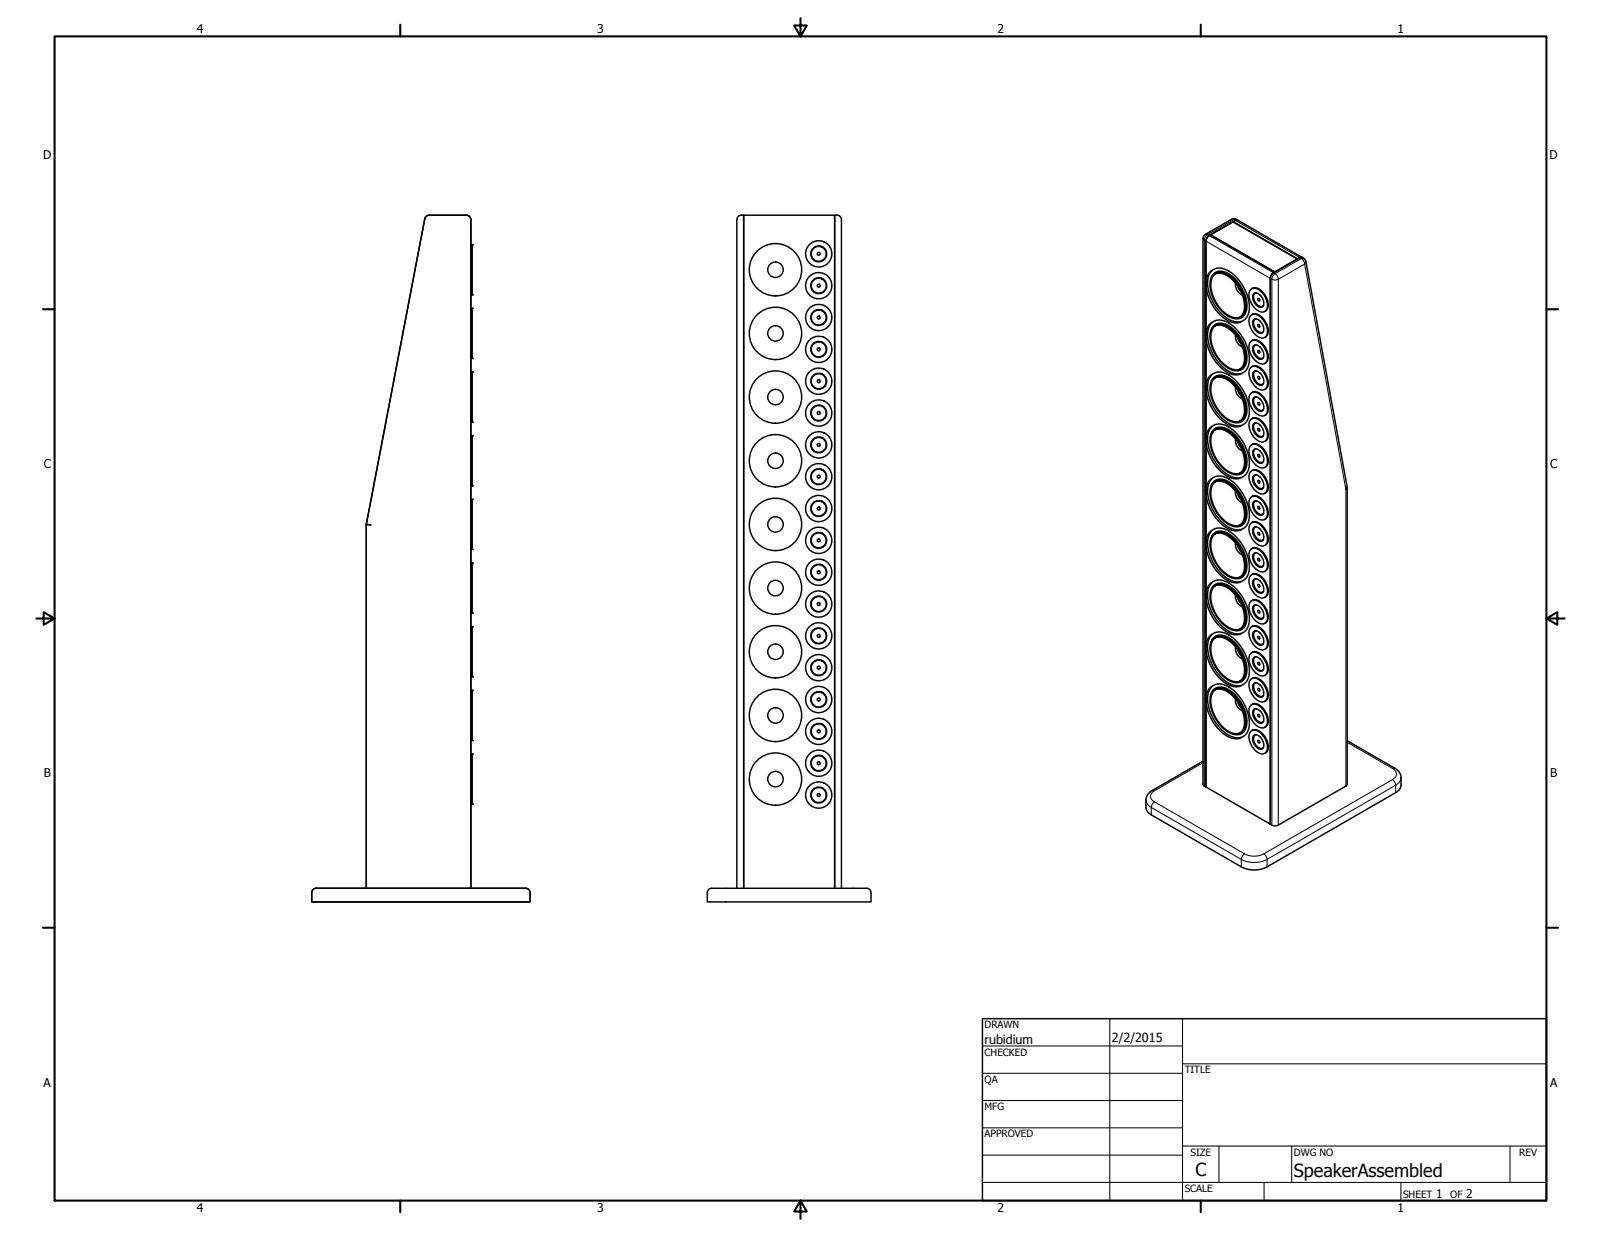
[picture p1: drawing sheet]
<svg xmlns="http://www.w3.org/2000/svg" width="559mm" height="432mm" viewBox="0 0 559 432" stroke-linecap="round" stroke-linejoin="round" font-family="sans-serif">
<defs><g id="words">
<g font-size="6.3">
<text x="417.2" y="410.6">C</text>
<text x="451.6" y="410.7">SpeakerAssembled</text>
</g>
<g font-size="4.4">
<text x="343.7" y="364.3">rubidium</text>
<text x="388.1" y="363.7">2/2/2015</text>
</g>
<g font-size="4.2">
<text x="68.7" y="11.7">4</text>
<text x="208.4" y="11.7">3</text>
<text x="348.1" y="11.7">2</text>
<text x="487.8" y="11.7">1</text>
<text x="15.1" y="55.5">D</text>
<text x="540.9" y="55.5">D</text>
<text x="15.3" y="163.4">C</text>
<text x="541" y="163.4">C</text>
<text x="15.3" y="271.4">B</text>
<text x="541.1" y="271.4">B</text>
<text x="15.2" y="379.3">A</text>
<text x="541" y="379.3">A</text>
<text x="501.3" y="418.3">1</text>
<text x="511.8" y="418.3">2</text>
<text x="68.7" y="423.2">4</text>
<text x="208.4" y="423.2">3</text>
<text x="348.1" y="423.2">2</text>
<text x="487.8" y="423.2">1</text>
</g>
<g font-size="3.5">
<text x="343.7" y="358.9">DRAWN</text>
<text x="343.7" y="368.5">CHECKED</text>
<text x="413.5" y="374.6">TITLE</text>
<text x="343.7" y="378">QA</text>
<text x="343.7" y="387.5">MFG</text>
<text x="343.7" y="397.1">APPROVED</text>
<text x="415.5" y="403.4">SIZE</text>
<text x="451.6" y="403.4">DWG NO</text>
<text x="530.3" y="403.4">REV</text>
<text x="413.5" y="416.1">SCALE</text>
<text x="489.7" y="418.3">SHEET</text>
<text x="506.2" y="418.3">OF</text>
</g>
</g></defs>
<!-- layer: Visible Narrow (ANSI) -->
<g fill="none" stroke="#000" stroke-width=".36">
<path d="M429.9 76.5h1.5M420.7 81.8l.8 .1-.7 .7-.5 1.3-.4-.7M421.5 81.9l9.2-5.3 23.5 13.6-9.1 5.3zM444.7 95.8l.2-.1a1.6 1.6 0 0 1 1.3 1.5 1.53 1.53 0 0 1-1.8 .5l-.3-.1a1.51 1.51 0 0 1 .6-1.8zM455 90.1l-.8 .1 .8 .8 .4 1.2 .4-1M470.2 259.1l15.8 9.1M400 279.3a3.2 3.2 0 0 0 1.8 2.6M402.2 275.9l.7 .1M402.9 279.9l-.7 .7-.4 1.3M402.9 276a2.06 2.06 0 0 0-1.3 2 2.06 2.06 0 0 0 1.3 1.9M402.9 279.9l31.5 18.1M419.9 266.3l-17 9.7"/>
<path d="M420.3 274.4v-190.5l23.6 13.6v190.5M469.8 274.4v-103.6l-14.4-78.6-9.2 5.3v190.5M486 272.1l.7 .8 .5 1.2M486 272.1l-44.9 25.9M486.8 268.2h-.8a2.06 2.06 0 0 1 1.4 2 2.06 2.06 0 0 1-1.4 1.9M487.2 274.1l-44.9 25.9v2.6M487.2 274.1v2.6M489 271.5a3.1 3.1 0 0 1-1.8 2.6M401.8 281.9l31.5 18.1M401.8 281.9v2.5M433.3 300v2.6M434.4 298l-.7 .8-.4 1.2"/>
<path d="M434.4 298a7.3 7.3 0 0 0 6.7 0l.8 .8 .4 1.2a9.9 9.9 0 0 1-9 0"/>
</g>
<path d="M431.9 76.8l-.8-.4-1.2 .1-9.2 5.4-.6 .5-.2 .8v190.5l.4 .7M432 76.9l23 13.3 .7 .7 14.5 79.1-.4 .8M422 82.2l-.8 1-.3 1M444.5 95.2l-.7 .7-.4 1.3M454.5 89.8l-.8 .1h.8M470.2 170.1v103.6l-.4 .7M470.2 258.6l16.6 9.6a3.9 3.9 0 0 1 2.2 3.3v2.6a3.1 3.1 0 0 1-1.8 2.6l-44.9 25.9a9.9 9.9 0 0 1-9 0l-31.5-18.2a3.3 3.3 0 0 1-1.8-2.5v-2.6a4 4 0 0 1 2.2-3.4l17.7-10.2M443.9 288l1 .3 1.3-.3" fill="none" stroke="#000" stroke-width=".51"/>
<!-- layer: Visible (ANSI) -->
<g fill="none" stroke="#000" stroke-width=".51">
<path d="M162.8 75.1h-13l-.8 .3-.7 1-20.5 106.7M162.8 75.1a1.58 1.58 0 0 1 1.6 1.6v233.4M258.8 75.1h.8v1.6M258.8 75.1a1.6 1.6 0 0 0-1.6 1.6v233.4M432 76.9h-.6l-1 .6M164.4 86.6l.4-1.2v17.5l-.4-1.2M164.8 85.4h.4M420.9 84.2v190.5l-.6-.3M420.9 84.2v190.5l22.5 13v-190.5v190.5l.5 .3M422 82.2l-.8 1-.3 1M422 82.2l8.4-4.8 22.5 13 .8-.5-9.2 5.3 .4-.2-22.4-13zM422.5 82l7.8-4.6 22.5 13-7.9 4.6z"/>
<path d="M423.1 94.4a6.6 6.6 0 0 0-1.8 7.4 14.8 14.8 0 0 0 9.1 10.8l1.8 .1 1.2-.5M423.1 94.4a5.2 5.2 0 0 1 6.3 .6 15.5 15.5 0 0 1 6.5 14.1 4.1 4.1 0 0 1-6.5 2.6 15.2 15.2 0 0 1-7.7-15.1l.6-1.3zM423.6 95.5a4.5 4.5 0 0 1 5.9 .5 13.3 13.3 0 0 1 5.4 12.8 3.7 3.7 0 0 1-5.6 1.9 13.4 13.4 0 0 1-6.7-13.3zM423.8 95.7a5.5 5.5 0 0 1 6.7 1.9 12.2 12.2 0 0 1 3.8 11.3l-.6 1.1-1.1 .9a6 6 0 0 0 1.3-7.2 12 12 0 0 0-7.7-8.3h-1.3zM424.1 95.6a6.6 6.6 0 0 0-.8 7.5 11.3 11.3 0 0 0 8 7.8l1.6-.2M424.3 95.5a5.7 5.7 0 0 1 6.7 2.2 11.9 11.9 0 0 1 3.5 11.2l-.6 1-.9 .7M431.2 98.8a3.9 3.9 0 0 0 2.4 4.1M431.6 98.3l-.2 .2M431.9 98.6v.5M432 99.8l1.1 2M432.6 99.7l1 1.6M164.4 108.8l.4-1.1v17.4l-.4-1.1"/>
<path d="M164.8 102.9h.4M164.8 107.7h.4M422.8 112.8a5 5 0 0 1 6.6 .3 15.5 15.5 0 0 1 6.5 14.1 4.1 4.1 0 0 1-6.5 2.7 15.1 15.1 0 0 1-7.7-15.1zM423.1 112.5a6.6 6.6 0 0 0-1.8 7.5 14.9 14.9 0 0 0 9.1 10.8h1.8l1.2-.4M423.6 113.7a4.8 4.8 0 0 1 6.4 .8 13.3 13.3 0 0 1 4.9 12.5 3.8 3.8 0 0 1-6.1 1.6 13.5 13.5 0 0 1-6.2-13.1zM423.8 113.9a5.4 5.4 0 0 1 6.7 1.8 12.2 12.2 0 0 1 3.8 11.3l-.8 1.4-.9 .6a6 6 0 0 0 1.3-7.1 12.1 12.1 0 0 0-7.7-8.4h-1.3zM424.1 113.7a6.6 6.6 0 0 0-.8 7.6 11.3 11.3 0 0 0 8 7.8l1.6-.3M424.3 113.6a5.7 5.7 0 0 1 6.7 2.2 12 12 0 0 1 3.5 11.2l-.6 1.1-.9 .7M431.2 117a3.9 3.9 0 0 0 2.4 4.1M431.6 116.4l-.2 .2M431.9 116.8v.5M432 118l1.1 1.9"/>
<path d="M432.6 117.8l1 1.6M433.7 102.3l.4 .2M434.3 102.9l-.3 .1M436.6 110.1a3 3 0 0 1 4.1 1.4 5.3 5.3 0 0 1 1.2 6 2.86 2.86 0 0 1-4.2-1.1 5.3 5.3 0 0 1-1.1-6.3zM436.6 101a3 3 0 0 1 4.1 1.4 5.1 5.1 0 0 1 1 6.2 3.2 3.2 0 0 1-4.2-1.7 5 5 0 0 1-.9-5.9zM436.6 119.2a3.1 3.1 0 0 1 4.1 1.3 5.3 5.3 0 0 1 1.2 6 2.85 2.85 0 0 1-4.2-1.1 5.3 5.3 0 0 1-1.1-6.2zM436.9 109.9a3.2 3.2 0 0 1 4.2 1.5 5 5 0 0 1 .8 6.1l-.4 .3M436.9 100.8a3.4 3.4 0 0 1 4.4 1.9 4.7 4.7 0 0 1 .6 5.7l-.4 .3M436.9 119a3.2 3.2 0 0 1 4.2 1.5 5 5 0 0 1 .8 6.1l-.4 .3M437.6 111.6a2.4 2.4 0 0 1 3.1 1.8 1.83 1.83 0 0 1-.7 3 3.6 3.6 0 0 1-2.4-4.8zM437.6 102.5a2.4 2.4 0 0 1 3.1 1.8 1.83 1.83 0 0 1-.7 3 3.6 3.6 0 0 1-2.4-4.8zM438.5 111.3a1.68 1.68 0 0 0-.7 2.7l.8 1.2a1.57 1.57 0 0 0 2.4 .5"/>
<path d="M438.5 102.3a1.65 1.65 0 0 0-.7 2.6l.6 .9a1.66 1.66 0 0 0 2.6 .8M439.1 113.3l.4 .1a.43 .43 0 0 1 .2 .5 .43 .43 0 0 1-.5 .2 .43 .43 0 0 1-.2-.6zM439.1 104.2l.4 .1a.43 .43 0 0 1 .2 .6 .43 .43 0 0 1-.6 .2 .43 .43 0 0 1-.1-.6zM164.4 131l.4-1.1v17.4l-.4-1.1M164.8 125.1h.4M164.8 129.9h.4M422.8 130.9a5.3 5.3 0 0 1 7.1 .7 15.4 15.4 0 0 1 6 13.8 4.1 4.1 0 0 1-6.5 2.6 15.2 15.2 0 0 1-7.7-15.1zM423.1 130.7a6.6 6.6 0 0 0-1.8 7.4 14.8 14.8 0 0 0 9.1 10.8l1.4 .1 1.6-.5M423.6 131.8a4.6 4.6 0 0 1 5.9 .5 13.7 13.7 0 0 1 5.5 12.4 3.6 3.6 0 0 1-5.7 2.3 13.4 13.4 0 0 1-6.7-13.4zM423.8 132a5.5 5.5 0 0 1 6.7 1.9 12.3 12.3 0 0 1 3.8 11.3l-.8 1.3-.9 .7a6 6 0 0 0 1.3-7.2 12 12 0 0 0-7.7-8.3h-1.3zM424.1 131.9a6.6 6.6 0 0 0-.8 7.5 11.3 11.3 0 0 0 8 7.8l1.6-.2M424.3 131.8a5.7 5.7 0 0 1 6.7 2.1 12 12 0 0 1 3.5 11.3l-.6 1-.9 .7"/>
<path d="M431.2 135.1a3.8 3.8 0 0 0 2.4 4.1M431.6 134.6l-.2 .2M431.9 134.9v.5M432 136.1l1.1 2M432.6 136l1 1.6M433.7 120.4l.4 .2M433.7 138.5l.4 .3M434.3 121.1h-.3M434.3 139.2l-.3 .1M436.6 128.3a3 3 0 0 1 4.1 1.3 5.1 5.1 0 0 1 1 6.2 3.2 3.2 0 0 1-4.2-1.6 5 5 0 0 1-.9-5.9zM436.6 137.3a3 3 0 0 1 4.1 1.4 5.3 5.3 0 0 1 1.2 6 2.86 2.86 0 0 1-4.2-1.1 5.3 5.3 0 0 1-1.1-6.3zM436.9 128a3.4 3.4 0 0 1 4.4 1.9 4.7 4.7 0 0 1 .6 5.7l-.4 .4"/>
<path d="M436.9 137.1a3.2 3.2 0 0 1 4.2 1.5 5 5 0 0 1 .8 6.1l-.4 .3M437.6 120.6a2.4 2.4 0 0 1 3.1 1.9 1.83 1.83 0 0 1-.7 3 3.6 3.6 0 0 1-2.4-4.9zM437.6 129.7a2.4 2.4 0 0 1 3.1 1.9 1.83 1.83 0 0 1-.7 2.9 3.6 3.6 0 0 1-2.4-4.8zM437.6 138.8a2.4 2.4 0 0 1 3.1 1.8 1.83 1.83 0 0 1-.7 3 3.6 3.6 0 0 1-2.4-4.8zM438.5 120.4a1.66 1.66 0 0 0-.7 2.7l.6 .9a1.69 1.69 0 0 0 2.6 .8M438.5 129.5a1.65 1.65 0 0 0-.7 2.6l.6 1a1.69 1.69 0 0 0 2.6 .7M438.5 138.5a1.68 1.68 0 0 0-.7 2.7l.8 1.2a1.57 1.57 0 0 0 2.4 .5M439.1 122.3l.4 .1a.43 .43 0 0 1 .2 .6 .43 .43 0 0 1-.6 .2 .43 .43 0 0 1-.1-.6zM439.1 131.4l.4 .1a.43 .43 0 0 1 .2 .6 .43 .43 0 0 1-.6 .2 .43 .43 0 0 1-.1-.6zM164.4 153.3l.4-1.2v17.5l-.4-1.2M164.8 147.3h.4M164.8 152.1h.4"/>
<path d="M423.1 148.8a6.6 6.6 0 0 0-1.8 7.5 14.8 14.8 0 0 0 9.1 10.7l1.8 .1 1.2-.4M423.1 148.8a5.4 5.4 0 0 1 6.8 1 15.4 15.4 0 0 1 6 13.7 4.1 4.1 0 0 1-6.5 2.7 15.2 15.2 0 0 1-7.7-15.1l.6-1.3zM423.6 150a4.5 4.5 0 0 1 5.9 .4 13.3 13.3 0 0 1 5.4 12.9 3.6 3.6 0 0 1-5.6 1.8 13.4 13.4 0 0 1-6.7-13.3zM423.8 150.2a5.5 5.5 0 0 1 6.7 1.8 12.2 12.2 0 0 1 3.8 11.3l-.6 1.1-1.1 .9a6 6 0 0 0 1.3-7.1 12 12 0 0 0-7.7-8.4h-1.3zM424.1 150a6.6 6.6 0 0 0-.8 7.6 11.3 11.3 0 0 0 8 7.8l1.6-.3M424.3 149.9a5.7 5.7 0 0 1 6.7 2.2 11.9 11.9 0 0 1 3.5 11.2l-.6 1.1-.9 .7M431.2 153.3a3.9 3.9 0 0 0 2.4 4.1M431.6 152.7l-.2 .3M431.9 153.1v.4M432 154.3l1.1 1.9M432.6 154.1l1 1.6M433.7 156.7l.4 .2"/>
<path d="M434.3 157.4h-.3M436.6 146.4a3.1 3.1 0 0 1 4.1 1.4 5.3 5.3 0 0 1 1.2 6 2.85 2.85 0 0 1-4.2-1.1 5.3 5.3 0 0 1-1.1-6.3zM436.6 155.5a3 3 0 0 1 4.1 1.3 5.1 5.1 0 0 1 1 6.2 3.2 3.2 0 0 1-4.2-1.6 5 5 0 0 1-.9-5.9zM436.9 146.2a3.2 3.2 0 0 1 4.2 1.5 5 5 0 0 1 .8 6.1l-.4 .3M436.9 155.2a3.4 3.4 0 0 1 4.4 1.9 4.7 4.7 0 0 1 .6 5.8l-.4 .3M437.6 147.9a2.4 2.4 0 0 1 3.1 1.8 1.81 1.81 0 0 1-.7 3 3.6 3.6 0 0 1-2.4-4.8zM437.6 157a2.4 2.4 0 0 1 3.1 1.8 1.83 1.83 0 0 1-.7 2.9 3.6 3.6 0 0 1-2.4-4.7zM438.5 147.6a1.66 1.66 0 0 0-.7 2.7l.6 .9a1.69 1.69 0 0 0 2.6 .8M438.5 156.7a1.65 1.65 0 0 0-.7 2.6l.6 1a1.69 1.69 0 0 0 2.6 .7M439.1 140.5l.4 .1a.43 .43 0 0 1 .2 .6 .43 .43 0 0 1-.5 .2 .43 .43 0 0 1-.2-.6zM439.1 149.6l.4 .1a.43 .43 0 0 1 .2 .6 .43 .43 0 0 1-.6 .1 .43 .43 0 0 1-.1-.6zM439.1 158.6l.4 .2a.43 .43 0 0 1 .2 .5 .43 .43 0 0 1-.6 .2 .43 .43 0 0 1-.1-.6z"/>
<path d="M164.4 175.5l.4-1.2v17.5l-.4-1.2M164.8 169.6h.4M164.8 174.3h.4M422.8 167.2a5 5 0 0 1 6.6 .3 15.5 15.5 0 0 1 6.5 14.2 4.1 4.1 0 0 1-6.5 2.6 15.1 15.1 0 0 1-7.7-15.1zM423.1 167a6.6 6.6 0 0 0-1.8 7.4 14.8 14.8 0 0 0 9.1 10.8l1.8 .1 1.2-.5M423.6 168.1a4.8 4.8 0 0 1 6.4 .8 13.3 13.3 0 0 1 4.9 12.5 3.8 3.8 0 0 1-6.1 1.6 13.5 13.5 0 0 1-6.2-13.1zM423.8 168.3a5.4 5.4 0 0 1 6.7 1.9 12.2 12.2 0 0 1 3.8 11.2l-.8 1.4-.9 .7a6 6 0 0 0 1.3-7.2 12.1 12.1 0 0 0-7.7-8.3h-1.3zM424.1 168.2a6.6 6.6 0 0 0-.8 7.5 11.3 11.3 0 0 0 8 7.8l1.6-.2M424.3 168.1a5.7 5.7 0 0 1 6.7 2.1 12 12 0 0 1 3.5 11.3l-.6 1-.9 .7M431.2 171.4a3.9 3.9 0 0 0 2.4 4.1M431.6 170.8l-.2 .3M431.9 171.2v.5"/>
<path d="M432 172.4l1.1 2M432.6 172.3l1 1.6M433.7 174.8l.4 .2M434.3 175.5h-.3M436.6 164.5a3 3 0 0 1 4.1 1.4 5.3 5.3 0 0 1 1.2 6 2.86 2.86 0 0 1-4.2-1.1 5.3 5.3 0 0 1-1.1-6.3zM436.6 173.6a3.1 3.1 0 0 1 4.1 1.4 5.3 5.3 0 0 1 1.2 6 2.85 2.85 0 0 1-4.2-1.1 5.3 5.3 0 0 1-1.1-6.3zM436.9 164.3a3.2 3.2 0 0 1 4.2 1.5 5 5 0 0 1 .8 6.1l-.4 .3M436.9 173.4a3.2 3.2 0 0 1 4.2 1.5 5 5 0 0 1 .8 6.1l-.4 .3M437.6 166a2.4 2.4 0 0 1 3.1 1.9 1.83 1.83 0 0 1-.7 2.9 3.6 3.6 0 0 1-2.4-4.8zM437.6 175.1a2.4 2.4 0 0 1 3.1 1.8 1.81 1.81 0 0 1-.7 3 3.6 3.6 0 0 1-2.4-4.8zM438.5 165.8a1.68 1.68 0 0 0-.7 2.6l.8 1.2a1.57 1.57 0 0 0 2.4 .5M438.5 174.8a1.66 1.66 0 0 0-.7 2.7l.6 .9a1.69 1.69 0 0 0 2.6 .8"/>
<path d="M439.1 167.7l.4 .1a.43 .43 0 0 1 .2 .6 .43 .43 0 0 1-.5 .2 .43 .43 0 0 1-.2-.6zM439.1 176.8l.4 .1a.43 .43 0 0 1 .2 .6 .43 .43 0 0 1-.6 .2 .43 .43 0 0 1-.1-.7zM129.4 183.2l-1.6-.1v127M164.4 197.7l.4-1.1v17.4l-.4-1.1M164.8 191.8h.4M164.8 196.6h.4M422.8 185.4a4.9 4.9 0 0 1 6.6 .3 15.5 15.5 0 0 1 6.5 14.1 4.1 4.1 0 0 1-6.5 2.7 15.2 15.2 0 0 1-7.7-15.1zM423.1 185.1a6.6 6.6 0 0 0-1.8 7.5 14.8 14.8 0 0 0 9.1 10.7l1.4 .2 1.6-.5M423.6 186.2a4.6 4.6 0 0 1 5.9 .5 13.7 13.7 0 0 1 5.5 12.4 3.6 3.6 0 0 1-5.7 2.3 13.4 13.4 0 0 1-6.7-13.3zM423.8 186.5a5.5 5.5 0 0 1 6.7 1.8 12.3 12.3 0 0 1 3.8 11.3l-.8 1.4-.9 .6a6 6 0 0 0 1.3-7.1 12 12 0 0 0-7.7-8.4h-1.3zM424.1 186.3a6.6 6.6 0 0 0-.8 7.6 11.3 11.3 0 0 0 8 7.8l1.6-.3M424.3 186.2a5.7 5.7 0 0 1 6.7 2.2 12 12 0 0 1 3.5 11.2l-.6 1.1-.9 .7"/>
<path d="M431.2 189.6a3.8 3.8 0 0 0 2.4 4M431.6 189l-.2 .3M431.9 189.4v.4M432 190.6l1.1 1.9M432.6 190.4l1 1.6M433.7 193l.4 .2M434.3 193.7h-.3M436.6 182.7a3 3 0 0 1 4.1 1.4 5.1 5.1 0 0 1 1 6.1 3.2 3.2 0 0 1-4.2-1.6 5 5 0 0 1-.9-5.9zM436.6 191.8a3 3 0 0 1 4.1 1.3 5.3 5.3 0 0 1 1.2 6 2.86 2.86 0 0 1-4.2-1.1 5.3 5.3 0 0 1-1.1-6.2zM436.9 182.5a3.4 3.4 0 0 1 4.4 1.9 4.7 4.7 0 0 1 .6 5.7l-.4 .3M436.9 191.5a3.2 3.2 0 0 1 4.2 1.6 5 5 0 0 1 .8 6l-.4 .4M437.6 184.2a2.4 2.4 0 0 1 3.1 1.8 1.83 1.83 0 0 1-.7 3 3.6 3.6 0 0 1-2.4-4.8z"/>
<path d="M437.6 193.2a2.4 2.4 0 0 1 3.1 1.9 1.83 1.83 0 0 1-.7 2.9 3.6 3.6 0 0 1-2.4-4.8zM438.5 183.9a1.65 1.65 0 0 0-.7 2.7l.6 .9a1.69 1.69 0 0 0 2.6 .8M438.5 193a1.68 1.68 0 0 0-.7 2.6l.8 1.2a1.57 1.57 0 0 0 2.4 .5M439.1 185.9h.4a.44 .44 0 0 1 .3 .6 .44 .44 0 0 1-.7 .2 .44 .44 0 0 1-.1-.6zM439.1 194.9l.4 .1a.43 .43 0 0 1 .2 .6 .43 .43 0 0 1-.5 .2 .43 .43 0 0 1-.2-.6zM164.4 219.9l.4-1.1v17.4l-.4-1.1M164.8 214h.4M164.8 218.8h.4M423.1 203.2a6.6 6.6 0 0 0-1.8 7.5 14.8 14.8 0 0 0 9.1 10.8l1.8 .1 1.2-.5M423.1 203.2a5.4 5.4 0 0 1 6.8 1 15.4 15.4 0 0 1 6 13.8 4.1 4.1 0 0 1-6.5 2.6 15.2 15.2 0 0 1-7.7-15.1l.6-1.3zM423.6 204.4a4.5 4.5 0 0 1 5.9 .5 13.3 13.3 0 0 1 5.4 12.8 3.6 3.6 0 0 1-5.6 1.9 13.4 13.4 0 0 1-6.7-13.4zM424.1 204.5a6 6 0 0 1 6.9 2.4 12 12 0 0 1 3.3 10.8l-.6 1.1-.8 .8"/>
<path d="M424.1 204.5l-.3 .1a6 6 0 0 1 6.9 2.5 11.7 11.7 0 0 1 3.2 11.2l-1.3 1.5 .3-.2M424.1 204.5a6.6 6.6 0 0 0-.8 7.5 11.3 11.3 0 0 0 8 7.8l1.6-.2M424.3 204.4a5.7 5.7 0 0 1 6.7 2.1 11.9 11.9 0 0 1 3.5 11.3l-.6 1-.9 .7M431.2 207.7a3.9 3.9 0 0 0 2.4 4.1M431.6 207.1l-.2 .3M431.9 207.5v.5M432 208.7l1.1 2M432.6 208.6l1 1.6M433.7 211.1l.4 .2M434.3 211.8h-.3M436.5 210a2.92 2.92 0 0 1 4.1 1.2 5.2 5.2 0 0 1 1.1 6.2 3.1 3.1 0 0 1-4.2-1.5 5.2 5.2 0 0 1-1-5.9zM436.6 200.9a3.1 3.1 0 0 1 4.1 1.3 5.3 5.3 0 0 1 1.2 6 2.85 2.85 0 0 1-4.2-1.1 5.3 5.3 0 0 1-1.1-6.2z"/>
<path d="M436.6 219a3 3 0 0 1 4.1 1.4 5.3 5.3 0 0 1 1.2 5.9 2.86 2.86 0 0 1-4.2-1 5.3 5.3 0 0 1-1.1-6.3zM436.9 200.6a3.2 3.2 0 0 1 4.2 1.5 5 5 0 0 1 .8 6.1l-.4 .3M436.9 209.7a3.4 3.4 0 0 1 4.4 1.9 4.7 4.7 0 0 1 .6 5.7l-.4 .3M436.9 218.8a3.2 3.2 0 0 1 4.2 1.5 5 5 0 0 1 .8 6.1l-.4 .3M437.6 211.4a2.39 2.39 0 0 1 3.1 1.8 1.87 1.87 0 0 1-.6 3 3.6 3.6 0 0 1-2.5-4.8zM437.6 202.3a2.4 2.4 0 0 1 3.1 1.9 1.81 1.81 0 0 1-.7 2.9 3.6 3.6 0 0 1-2.4-4.8zM438.5 202.1a1.66 1.66 0 0 0-.7 2.6l.6 .9a1.69 1.69 0 0 0 2.6 .8M438.5 211.1a1.65 1.65 0 0 0-.7 2.7l.6 .9a1.69 1.69 0 0 0 2.6 .8M439.1 204l.4 .1a.43 .43 0 0 1 .2 .6 .43 .43 0 0 1-.6 .2 .43 .43 0 0 1-.1-.6zM439.1 213.1l.4 .1a.44 .44 0 0 1 .3 .6 .44 .44 0 0 1-.7 .2 .44 .44 0 0 1-.1-.7zM164.8 236.2h.4M422.8 221.7a5 5 0 0 1 6.6 .3 15.5 15.5 0 0 1 6.5 14.1 4.1 4.1 0 0 1-6.5 2.7 15.2 15.2 0 0 1-7.7-15.2z"/>
<path d="M422.8 239.8a4.9 4.9 0 0 1 6.6 .3 15.5 15.5 0 0 1 6.5 14.2 4.1 4.1 0 0 1-6.5 2.6 15.2 15.2 0 0 1-7.7-15.1zM423.1 221.4a6.6 6.6 0 0 0-1.8 7.5 14.8 14.8 0 0 0 9.1 10.7l1.8 .1 1.2-.4M423.1 239.5a6.6 6.6 0 0 0-1.8 7.5 14.8 14.8 0 0 0 9.1 10.8l1.4 .1 1.6-.5M423.6 222.5a4.5 4.5 0 0 1 5.9 .5 13.7 13.7 0 0 1 5.5 12.4 3.8 3.8 0 0 1-6.2 2.1 13.6 13.6 0 0 1-6.2-13.1zM424.1 222.6a6 6 0 0 1 6.9 2.5 12 12 0 0 1 3.3 10.8l-.6 1.1-.8 .7M424.1 222.6l-.3 .2a6 6 0 0 1 6.9 2.4 11.7 11.7 0 0 1 3.2 11.3l-1.3 1.4 .3-.2M424.1 222.6a6.6 6.6 0 0 0-.8 7.6 11.3 11.3 0 0 0 8 7.8l1.6-.3M424.3 222.5a5.7 5.7 0 0 1 6.7 2.2 12 12 0 0 1 3.5 11.2l-.6 1.1-.9 .6M431.2 225.9a3.9 3.9 0 0 0 2.4 4M431.6 225.3l-.2 .2M431.9 225.6v.5M432 226.8l1.1 2"/>
<path d="M432.6 226.7l1 1.6M433.7 229.3l.4 .2M434.3 229.9l-.3 .1M436.6 228.1a3.1 3.1 0 0 1 4.1 1.3 5.3 5.3 0 0 1 1.2 6 2.85 2.85 0 0 1-4.2-1.1 5.3 5.3 0 0 1-1.1-6.2zM436.6 237.2a3 3 0 0 1 4.1 1.3 5.3 5.3 0 0 1 1.2 6 2.82 2.82 0 0 1-4.2-1.1 5.3 5.3 0 0 1-1.1-6.2zM436.9 227.8a3.2 3.2 0 0 1 4.2 1.6 5 5 0 0 1 .8 6l-.4 .4M436.9 236.9a3.4 3.4 0 0 1 4.4 1.9 4.7 4.7 0 0 1 .6 5.7l-.4 .3M437.6 220.5a2.4 2.4 0 0 1 3.1 1.8 1.83 1.83 0 0 1-.7 3 3.6 3.6 0 0 1-2.4-4.8zM437.6 229.5a2.4 2.4 0 0 1 3.1 1.9 1.81 1.81 0 0 1-.7 2.9 3.6 3.6 0 0 1-2.4-4.8zM437.6 238.6a2.4 2.4 0 0 1 3.1 1.8 1.83 1.83 0 0 1-.7 3 3.6 3.6 0 0 1-2.4-4.8zM438.5 220.2a1.68 1.68 0 0 0-.7 2.7l.8 1.2a1.57 1.57 0 0 0 2.4 .5M438.5 229.3a1.66 1.66 0 0 0-.7 2.6l.6 1a1.66 1.66 0 0 0 2.6 .7"/>
<path d="M438.5 238.4a1.65 1.65 0 0 0-.7 2.6l.6 .9a1.69 1.69 0 0 0 2.6 .8M439.1 222.2h.4a.43 .43 0 0 1 .2 .6 .43 .43 0 0 1-.5 .2 .43 .43 0 0 1-.2-.6zM439.1 231.2l.4 .1a.4 .4 0 0 1 .3 .5 .4 .4 0 0 1-.4 .3l-.4-.5zM164.4 242.2l.4-1.2v17.5l-.4-1.2M164.8 258.5h.4M164.8 241h.4M423.6 240.7a4.8 4.8 0 0 1 6.4 .8 13.3 13.3 0 0 1 4.9 12.5 3.6 3.6 0 0 1-5.6 1.9 13.4 13.4 0 0 1-6.7-13.4zM424.1 240.7a6 6 0 0 1 6.9 2.5 12 12 0 0 1 3.3 10.8l-.6 1.1-.8 .8M424.1 240.7l-.3 .2a6 6 0 0 1 6.9 2.5 11.6 11.6 0 0 1 3.2 11.2l-1.3 1.4 .3-.1M424.1 240.8a6.6 6.6 0 0 0-.8 7.5 11.3 11.3 0 0 0 8 7.8l1.6-.2M424.3 240.7a5.7 5.7 0 0 1 6.7 2.1 12 12 0 0 1 3.5 11.3l-.6 1-.9 .7M431.2 244a3.8 3.8 0 0 0 2.4 4.1"/>
<path d="M431.6 243.4l-.2 .3M431.9 243.8v.5M432 245l1.1 2M432.6 244.8l1 1.7M433.7 247.4l.4 .2M434.3 248.1h-.3M436.6 246.2a3 3 0 0 1 4.1 1.4 5.3 5.3 0 0 1 1.2 6 2.86 2.86 0 0 1-4.2-1.1 5.3 5.3 0 0 1-1.1-6.3zM436.6 255.3a3.1 3.1 0 0 1 4.1 1.3 5.3 5.3 0 0 1 1.2 6 2.85 2.85 0 0 1-4.2-1.1 5.3 5.3 0 0 1-1.1-6.2zM436.9 246a3.2 3.2 0 0 1 4.2 1.5 5 5 0 0 1 .8 6.1l-.4 .3M436.9 255.1a3.2 3.2 0 0 1 4.2 1.5 5 5 0 0 1 .8 6.1l-.4 .3M437.6 247.7a2.4 2.4 0 0 1 3.1 1.8 1.83 1.83 0 0 1-.7 3 3.6 3.6 0 0 1-2.4-4.8zM437.6 256.8a2.4 2.4 0 0 1 3.1 1.8 1.81 1.81 0 0 1-.7 2.9 3.6 3.6 0 0 1-2.4-4.7z"/>
<path d="M438.5 247.4a1.68 1.68 0 0 0-.7 2.7l.8 1.2a1.57 1.57 0 0 0 2.4 .5M438.5 256.5a1.66 1.66 0 0 0-.7 2.7l.6 .9a1.66 1.66 0 0 0 2.6 .7M439.1 240.3l.4 .1a.44 .44 0 0 1 .3 .6 .44 .44 0 0 1-.7 .2 .44 .44 0 0 1-.1-.6zM439.1 249.4l.4 .1a.43 .43 0 0 1 .2 .5 .43 .43 0 0 1-.5 .2 .43 .43 0 0 1-.2-.6zM439.1 258.4l.4 .2a.4 .4 0 0 1 .3 .4 .4 .4 0 0 1-.4 .3l-.4-.5zM164.4 264.4l.4-1.2v17.5l-.4-1.2M164.8 263.2h.4M469.8 274.4l-23.6 13.6M164.8 280.7h.4M109.1 310.7l1.3-.6 73-.1a1.6 1.6 0 0 1 1.6 1.6v3.2h-76.2v-3.2zM247.2 310.7l1.3-.6 53.9-.1a1.6 1.6 0 0 1 1.6 1.6v3.2h-57.1l-.1-3.2zM259.6 310.1v-235h31.7v235v-235a1.78 1.78 0 0 1 2.4 1.6v233.4"/>
<circle cx="270.7" cy="94.2" r="2.7"/>
<circle cx="270.7" cy="94.2" r="9.1"/>
<circle cx="285.8" cy="88.6" r="2.78"/>
<circle cx="285.8" cy="99.7" r="2.78"/>
<circle cx="285.8" cy="88.6" r="2.61"/>
<circle cx="285.8" cy="99.7" r="2.61"/>
<circle cx="285.8" cy="88.6" r="4.6"/>
<circle cx="285.8" cy="99.7" r="4.6"/>
<circle cx="285.8" cy="88.6" r=".52"/>
<circle cx="285.8" cy="99.7" r=".52"/>
<circle cx="270.7" cy="116.4" r="2.7"/>
<circle cx="270.7" cy="116.4" r="9.1"/>
<circle cx="285.8" cy="110.8" r="2.78"/>
<circle cx="285.8" cy="110.8" r="2.61"/>
<circle cx="285.8" cy="110.8" r="4.6"/>
<circle cx="285.8" cy="110.8" r=".52"/>
<circle cx="270.7" cy="138.6" r="2.7"/>
<circle cx="270.7" cy="138.6" r="9.1"/>
<circle cx="285.8" cy="122" r="2.78"/>
<circle cx="285.8" cy="133.1" r="2.78"/>
<circle cx="285.8" cy="133.1" r="2.61"/>
<circle cx="285.8" cy="122" r="2.61"/>
<circle cx="285.8" cy="133.1" r="4.6"/>
<circle cx="285.8" cy="122" r="4.6"/>
<circle cx="285.8" cy="122" r=".52"/>
<circle cx="285.8" cy="133.1" r=".52"/>
<circle cx="285.8" cy="144.2" r="2.78"/>
<circle cx="285.8" cy="155.3" r="2.78"/>
<circle cx="285.8" cy="144.2" r="2.61"/>
<circle cx="285.8" cy="155.3" r="2.61"/>
<circle cx="285.8" cy="155.3" r="4.6"/>
<circle cx="285.8" cy="144.2" r="4.6"/>
<circle cx="285.8" cy="144.2" r=".52"/>
<circle cx="285.8" cy="155.3" r=".52"/>
<circle cx="270.7" cy="160.8" r="2.7"/>
<circle cx="270.7" cy="160.8" r="9.1"/>
<circle cx="285.8" cy="166.4" r="2.78"/>
<circle cx="285.8" cy="177.5" r="2.78"/>
<circle cx="285.8" cy="177.5" r="2.61"/>
<circle cx="285.8" cy="166.4" r="2.61"/>
<circle cx="285.8" cy="166.4" r="4.6"/>
<circle cx="285.8" cy="177.5" r="4.6"/>
<circle cx="285.8" cy="177.5" r=".52"/>
<circle cx="285.8" cy="166.4" r=".52"/>
<circle cx="270.7" cy="183.1" r="2.7"/>
<circle cx="270.7" cy="183.1" r="9.1"/>
<circle cx="285.8" cy="199.7" r="2.78"/>
<circle cx="285.8" cy="188.6" r="2.78"/>
<circle cx="285.8" cy="199.7" r="2.61"/>
<circle cx="285.8" cy="188.6" r="2.61"/>
<circle cx="285.8" cy="199.7" r="4.6"/>
<circle cx="285.8" cy="188.6" r="4.6"/>
<circle cx="285.8" cy="188.6" r=".52"/>
<circle cx="285.8" cy="199.7" r=".52"/>
<circle cx="270.7" cy="205.3" r="2.7"/>
<circle cx="270.7" cy="205.3" r="9.1"/>
<circle cx="285.8" cy="210.9" r="2.78"/>
<circle cx="285.8" cy="210.9" r="2.61"/>
<circle cx="285.8" cy="210.9" r="4.6"/>
<circle cx="285.8" cy="210.9" r=".52"/>
<circle cx="270.7" cy="227.5" r="2.7"/>
<circle cx="270.7" cy="227.5" r="9.1"/>
<circle cx="285.8" cy="222" r="4.6"/>
<circle cx="285.8" cy="233.1" r="2.78"/>
<circle cx="285.8" cy="233.1" r="2.61"/>
<circle cx="285.8" cy="233.1" r="4.6"/>
<circle cx="285.8" cy="222" r=".52"/>
<circle cx="285.8" cy="233.1" r=".52"/>
<circle cx="285.8" cy="222" r="2.78"/>
<circle cx="285.8" cy="222" r="2.61"/>
<circle cx="270.7" cy="249.7" r="2.7"/>
<circle cx="270.7" cy="249.7" r="9.1"/>
<circle cx="285.8" cy="255.3" r="2.78"/>
<circle cx="285.8" cy="244.2" r="2.78"/>
<circle cx="285.8" cy="244.2" r="2.61"/>
<circle cx="285.8" cy="255.3" r="2.61"/>
<circle cx="285.8" cy="255.3" r="4.6"/>
<circle cx="285.8" cy="244.2" r="4.6"/>
<circle cx="285.8" cy="255.3" r=".52"/>
<circle cx="285.8" cy="244.2" r=".52"/>
<circle cx="270.7" cy="272" r="2.7"/>
<circle cx="270.7" cy="272" r="9.1"/>
<circle cx="285.8" cy="266.4" r="2.78"/>
<circle cx="285.8" cy="277.5" r="2.78"/>
<circle cx="285.8" cy="266.4" r="2.61"/>
<circle cx="285.8" cy="277.5" r="2.61"/>
<circle cx="285.8" cy="266.4" r="4.6"/>
<circle cx="285.8" cy="277.5" r="4.6"/>
<circle cx="285.8" cy="266.4" r=".52"/>
<circle cx="285.8" cy="277.5" r=".52"/>
</g>
<circle cx="452.9" cy="90.4" r=".25" fill="#000"/>
<!-- layer: Border (ANSI) -->
<g fill="none" stroke="#000" stroke-width=".72">
<path d="M19 12.7h520.8v406.4h-520.8zM139.7 8.6v4.1M279.4 6.3v6.4l-2.2-3.8h4.4l-2.2 3.8M419.1 8.6v4.1M15 107.9h4M539.8 107.9h4M12.7 215.9h6.3l-3.8-2.2v4.4l3.8-2.2M539.8 215.9l3.8 2.2v-4.4l-3.8 2.2h6.3M15 323.8h4M539.8 323.8h4M139.7 419.1v4.1M279.4 419.1l2.2 3.8h-4.4l2.2-3.8v6.3"/>
<path d="M419.1 419.1v4.1"/>
</g>
<!-- layer: Title (ANSI) -->
<g fill="none" stroke="#000" stroke-width=".36">
<path d="M387.3 355.6v63.5M412.7 355.6v63.5M342.9 365.1h69.8M342.9 374.6h69.8M412.7 371.3h127.1M342.9 384.2h69.8M342.9 393.7h69.8M342.9 412.7h196.9M342.9 403.2h69.8M412.7 400h127.1M425.4 400v12.7M441.2 412.7v6.4"/>
<path d="M450.8 400v12.7M488.9 412.7v6.4M527 400v12.7"/>
</g>
<path d="M342.9 355.6h196.9v63.5h-196.9z" fill="none" stroke="#000" stroke-width=".51"/>
<use href="#words"/>
</svg>
